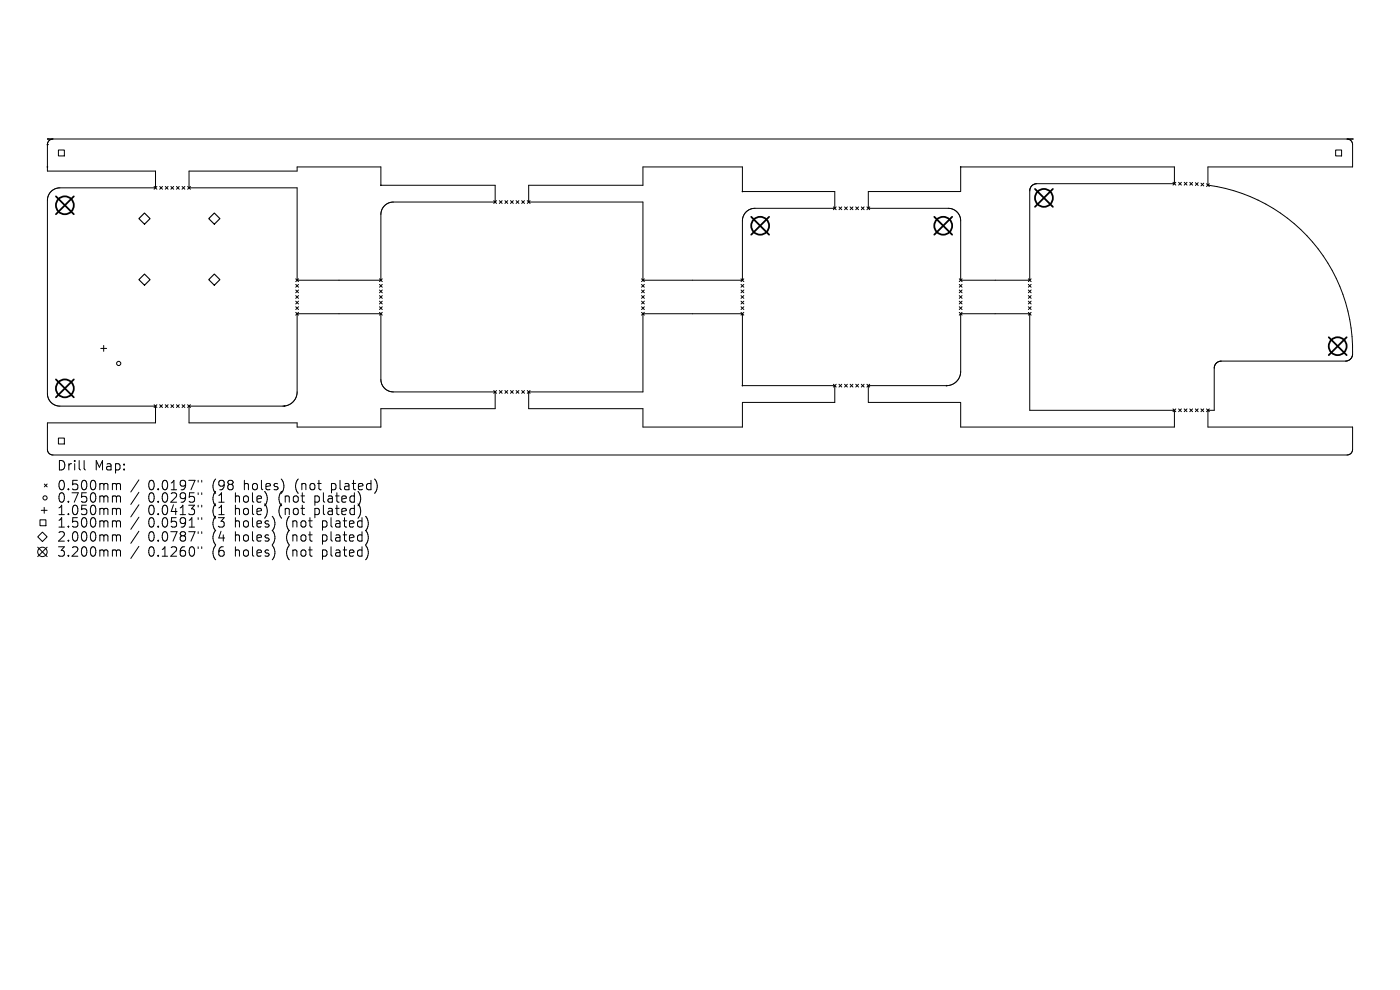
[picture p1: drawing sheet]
<svg xmlns="http://www.w3.org/2000/svg" width="297mm" height="210mm" viewBox="0 0 297 210" stroke-linecap="round" stroke-linejoin="round" font-family="sans-serif">
<defs><g id="words">
<g font-size="2.8">
<text x="12" y="100.1">Drill</text>
<text x="20" y="100.1">Map:</text>
<text x="12" y="104.3">0.500mm</text>
<text x="12" y="106.9">0.750mm</text>
<text x="31.4" y="104.3">0.0197&quot;</text>
<text x="31.4" y="106.9">0.0295&quot;</text>
<text x="45.2" y="104.3">(98</text>
<text x="45.2" y="106.9">(1</text>
<text x="50.1" y="106.9">hole)</text>
<text x="52" y="104.3">holes)</text>
<text x="59.6" y="106.9">(not</text>
<text x="63.1" y="104.3">(not</text>
<text x="67.4" y="106.9">plated)</text>
<text x="70.9" y="104.3">plated)</text>
<text x="12" y="109.6">1.050mm</text>
<text x="12" y="112.2">1.500mm</text>
<text x="31.4" y="109.6">0.0413&quot;</text>
<text x="31.4" y="112.2">0.0591&quot;</text>
<text x="45.2" y="109.6">(1</text>
<text x="45.2" y="112.2">(3</text>
<text x="50.1" y="109.6">hole)</text>
<text x="50.1" y="112.2">holes)</text>
<text x="59.6" y="109.6">(not</text>
<text x="61.2" y="112.2">(not</text>
<text x="67.4" y="109.6">plated)</text>
<text x="69" y="112.2">plated)</text>
<text x="12" y="115.2">2.000mm</text>
<text x="12" y="118.4">3.200mm</text>
<text x="31.4" y="115.2">0.0787&quot;</text>
<text x="31.4" y="118.4">0.1260&quot;</text>
<text x="45.2" y="115.2">(4</text>
<text x="45.2" y="118.4">(6</text>
<text x="50.1" y="115.2">holes)</text>
<text x="50.1" y="118.4">holes)</text>
<text x="61.2" y="115.2">(not</text>
<text x="61.2" y="118.4">(not</text>
<text x="69" y="115.2">plated)</text>
<text x="69" y="118.4">plated)</text>
</g>
</g></defs>
<g fill="none" stroke="#000" stroke-width=".21">
<path d="M10.1 29.5h.1M10.1 30.7h.1M10.1 29.5h276.8M11.2 29.5a1.19 1.19 0 0 0-1.1 1.2M12.4 31.8h1.3v1.3h-1.3zM32.7 39.6l.6 .5M33.3 39.6l-.6 .5M33.9 39.6l.6 .5M34.5 39.6l-.6 .5M35.1 39.6l.6 .5M35.7 39.6l-.6 .5M36.2 39.6l.6 .5"/>
<path d="M36.8 39.6l-.6 .5M37.4 39.6l.6 .5M38 39.6l-.6 .5M38.6 39.6l.6 .5M39.2 39.6l-.6 .5M39.8 39.6l.6 .5M40.1 36.3h22.9v-.9h17.8v3.9h24.2v3.6h-21.5a2.65 2.65 0 0 0-2.7 2.6v13.9h-17.8v-19.6h-22.9zM40.4 39.6l-.6 .5M112.2 39.3h24.2v-3.9h21.1v5.2h19.6v3.6h-17a2.65 2.65 0 0 0-2.6 2.6v12.6h-21.1v-16.5h-24.2zM248.8 38.7l.6 .6M249.4 38.7l-.6 .6M250 38.7l.6 .6"/>
<path d="M250.6 38.7l-.6 .6M251.2 38.7l.6 .6M251.8 38.7l-.6 .6M252.4 38.7l.6 .6M253 38.7l-.6 .6M253.6 38.8l.6 .5M254.2 38.8l-.6 .5M254.8 38.8l.6 .6M255.4 38.8l-.6 .6M256 39l.6 .6M256.6 39l-.6 .6M283.4 31.8h1.2v1.3h-1.2z"/>
<path d="M285.8 29.5a1.19 1.19 0 0 1 1.1 1.2v4.7h-30.6v3.9a35.1 35.1 0 0 1 30.5 36.4l-.5 .6-.8 .3h-26.4l-.7 .2-.6 .5-.2 .7v9h-1.3v3.6h30.6v4.7a1.19 1.19 0 0 1-1.1 1.2h-274.6a1.19 1.19 0 0 1-1.1-1.2v-5.6h22.9v-3.6h-20.3a2.65 2.65 0 0 1-2.6-2.6v-41a2.65 2.65 0 0 1 2.6-2.7h20.3v-3.5h-22.9v-5.6M286.9 29.5h.1M62.7 59.1l.6 .6M63.3 59.1l-.6 .6M80.5 59.1l.6 .6M81.1 59.1l-.6 .6M104.7 42.6l.6 .6M105.3 42.6l-.6 .6M105.9 42.6l.6 .6M106.5 42.6l-.6 .6M107.1 42.6l.6 .6M107.7 42.6l-.6 .6"/>
<path d="M108.3 42.6l.6 .6M108.9 42.6l-.6 .6M109.5 42.6l.6 .6M110.1 42.6l-.6 .6M110.7 42.6l.6 .6M111.3 42.6l-.6 .6M111.9 42.6l.6 .6M112.5 42.6l-.6 .6M136.1 59.1l.6 .6M136.7 59.1l-.6 .6M157.2 59.1l.6 .6M157.8 59.1l-.6 .6"/>
<path d="M176.8 43.9l.6 .6M177.4 43.9l-.6 .6M178 43.9l.6 .6M178.6 43.9l-.6 .6M179.2 43.9l.6 .6M179.8 43.9l-.6 .6M180.4 43.9l.5 .6M180.9 43.9l-.5 .6M181.5 43.9l.6 .6M182.1 43.9l-.6 .6M182.7 43.9l.6 .6M183.3 43.9l-.6 .6"/>
<path d="M183.9 43.9l.6 .6M184.2 40.6h19.6v-5.2h45.3v3.6h-29.1l-1 .3-.4 .5-.1 .6v19h-14.7v-12.6a2.65 2.65 0 0 0-2.6-2.6h-17zM184.5 43.9l-.6 .6M203.5 59.1l.6 .6M204.1 59.1l-.6 .6M218.2 59.1l.6 .6M218.8 59.1l-.6 .6M21.4 73.9h1.2M22 73.3v1.2M62.7 60.3l.6 .6M62.7 61.5l.6 .6M62.7 62.7l.6 .6"/>
<path d="M62.7 63.9l.6 .6M62.7 65.1l.6 .6M62.7 66.3l.6 .6M63.3 60.3l-.6 .6M63.3 61.5l-.6 .6M63.3 62.7l-.6 .6M63.3 63.9l-.6 .6M63.3 65.1l-.6 .6M63.3 66.3l-.6 .6M80.5 60.3l.6 .6M80.5 61.5l.6 .6M80.5 62.7l.6 .6"/>
<path d="M80.5 63.9l.6 .6M80.5 65.1l.6 .6M80.5 66.3l.6 .6M81.1 66.3l-.6 .6M81.1 60.3l-.6 .6M81.1 61.5l-.6 .6M81.1 62.7l-.6 .6M81.1 63.9l-.6 .6M81.1 65.1l-.6 .6M136.1 60.3l.6 .6M136.1 61.5l.6 .6M136.1 62.7l.6 .6"/>
<path d="M136.1 63.9l.6 .6M136.1 65.1l.6 .6M136.1 66.3l.6 .6M136.7 60.3l-.6 .6M136.7 61.5l-.6 .6M136.7 62.7l-.6 .6M136.7 63.9l-.6 .6M136.7 65.1l-.6 .6M136.7 66.3l-.6 .6M157.2 60.3l.6 .6M157.2 61.5l.6 .6M157.2 62.7l.6 .6"/>
<path d="M157.2 63.9l.6 .6M157.2 65.1l.6 .6M157.2 66.3l.6 .6M157.8 60.3l-.6 .6M157.8 61.5l-.6 .6M157.8 62.7l-.6 .6M157.8 63.9l-.6 .6M157.8 65.1l-.6 .6M157.8 66.3l-.6 .6M203.5 60.3l.6 .6M203.5 61.5l.6 .6M203.5 62.7l.6 .6"/>
<path d="M203.5 63.9l.6 .6M203.5 65.1l.6 .6M203.5 66.3l.6 .6M204.1 60.3l-.6 .6M204.1 61.5l-.6 .6M204.1 62.7l-.6 .6M204.1 63.9l-.6 .6M204.1 65.1l-.6 .6M204.1 66.3l-.6 .6M218.2 60.3l.6 .6M218.2 61.5l.6 .6M218.2 62.7l.6 .6"/>
<path d="M218.2 63.9l.6 .6M218.2 65.1l.6 .6M218.2 66.3l.6 .6M218.8 60.3l-.6 .6M218.8 61.5l-.6 .6M218.8 62.7l-.6 .6M218.8 63.9l-.6 .6M218.8 65.1l-.6 .6M218.8 66.3l-.6 .6M12.4 92.9h1.3v1.3h-1.3zM17.8 97.7v1.7l.3 .3M32.7 85.9l.6 .5"/>
<path d="M33.3 85.9l-.6 .5M33.9 85.9l.6 .5M34.5 85.9l-.6 .5M35.1 85.9l.6 .5M35.7 85.9l-.6 .5M36.2 85.9l.6 .5M36.8 85.9l-.6 .5M37.4 85.9l.6 .5M38 85.9l-.6 .5M38.6 85.9l.6 .5M39.2 85.9l-.6 .5M39.8 85.9l.6 .5"/>
<path d="M40.1 86.1h19.9a3 3 0 0 0 3-3v-16.5h17.8v13.9a2.65 2.65 0 0 0 2.7 2.6h21.5v3.6h-24.2v3.9h-17.8v-.9h-22.9zM40.4 85.9l-.6 .5M104.7 82.8l.6 .6M105.3 82.8l-.6 .6M105.9 82.8l.6 .6M106.5 82.8l-.6 .6M107.1 82.8l.6 .6M107.7 82.8l-.6 .6M108.3 82.8l.6 .6M108.9 82.8l-.6 .6M109.5 82.8l.6 .6M110.1 82.8l-.6 .6"/>
<path d="M110.7 82.8l.6 .6M111.3 82.8l-.6 .6M111.9 82.8l.6 .6M112.2 83.1h24.2v-16.5h21.1v15.2h19.6v3.6h-19.6v5.2h-21.1v-3.9h-24.2zM112.5 82.8l-.6 .6M176.8 81.5l.6 .6M177.4 81.5l-.6 .6M178 81.5l.6 .6M178.6 81.5l-.6 .6M179.2 81.5l.6 .6M179.8 81.5l-.6 .6M180.4 81.5l.5 .6"/>
<path d="M180.9 81.5l-.5 .6M181.5 81.5l.6 .6M182.1 81.5l-.6 .6M182.7 81.5l.6 .6M183.3 81.5l-.6 .6M183.9 81.5l.6 .6M184.2 81.8h16.6a3 3 0 0 0 3-3v-12.2h14.7v20.4h30.6v3.6h-45.3v-5.2h-19.6zM184.5 81.5l-.6 .6M248.8 86.7l.6 .6M249.4 86.7l-.6 .6M250 86.7l.6 .6M250.6 86.7l-.6 .6"/>
<path d="M251.2 86.7l.6 .6M251.8 86.7l-.6 .6M252.4 86.7l.6 .6M253 86.7l-.6 .6M253.6 86.7l.6 .6M254.2 86.7l-.6 .6M254.8 86.7l.6 .6M255.4 86.7l-.6 .6M256 86.7l.6 .6M256.6 86.7l-.6 .6M8 116.1l2 2M8.5 110.3h1.2v1.2h-1.2z"/>
<path d="M8.8 108.3h1.2M9 112.9l1 1-1 1-1-1zM9.4 107.6v1.3M9.4 102.7l.6 .6M10 102.7l-.6 .6M10 116.1l-2 2M24.1 102.6h.3l.3 .2M24.1 105.2h.3l.3 .3M24.1 107.8h.3l.3 .3M24.1 110.5h.3l.3 .3M24.1 113.5l.5 .1 .1 .1M24.1 116.7h.3l.3 .2"/>
<path d="M24.7 102.8l.3-.2 .5 .1 .1 1.2M24.7 102.8v1.1M24.7 105.5v1M24.7 108.1v1.1M24.7 110.8v1M24.7 113.7v1.1M24.7 116.9v1.1M24.7 105.5l.3-.3 .5 .1 .1 1.2M24.7 108.1l.3-.3 .5 .1 .1 1.3M24.7 110.8l.3-.3 .5 .1 .1 1.2M24.7 113.7l.3-.2 .5 .1 .1 1.2M24.7 116.9l.3-.2 .5 .1 .1 1.2"/>
<path d="M29.5 101.8l-1.7 2.6M29.5 104.4l-1.7 2.6M29.5 107.1l-1.7 2.5M29.5 109.7l-1.7 2.6M29.5 112.7l-1.7 2.6M29.5 115.9l-1.7 2.6M42 101.9v.4M42 104.5v.4M42 107.2v.4M42 109.8v.4M42 112.8v.4M42 116v.4"/>
<path d="M42.8 101.9v.4M42.8 104.5v.4M42.8 107.2v.4M42.8 109.8v.4M42.8 112.8v.4M42.8 116v.4"/>
<circle cx="25.2" cy="77.1" r=".44"/>
<circle cx="9" cy="117.1" r="1"/>
<circle cx="9.6" cy="105.6" r=".44"/>
</g>
<g fill="#000" stroke="#000" stroke-width=".21">
<circle cx="10.1" cy="30.7" r=".06"/>
<circle cx="10.1" cy="35.4" r=".06"/>
<circle cx="80.8" cy="39.3" r=".06"/>
<circle cx="203.8" cy="35.4" r=".06"/>
<circle cx="157.5" cy="40.6" r=".06"/>
<circle cx="60.3" cy="86.1" r=".06"/>
<circle cx="157.5" cy="81.8" r=".06"/>
<circle cx="200.8" cy="81.8" r=".06"/>
</g>
<path d="M30.7 45.2l1.1 1.2-1.1 1.2-1.2-1.2zM30.7 58.1l1.1 1.2-1.1 1.2-1.2-1.2zM44.3 59.3l1.2-1.2 1.2 1.2-1.2 1.2zM45.5 45.2l1.2 1.2-1.2 1.2-1.2-1.2z" fill="none" stroke="#000" stroke-width=".24"/>
<g fill="none" stroke="#000" stroke-width=".38">
<path d="M11.9 41.7l3.8 3.7M15.7 41.7l-3.8 3.7M159.4 46l3.8 3.8M163.2 46l-3.8 3.8M198.2 46l3.8 3.8M202 46l-3.8 3.8M219.6 40.1l3.8 3.8M223.4 40.1l-3.8 3.8M281.9 71.5l3.8 3.8M285.7 71.5l-3.8 3.8M11.9 80.5l3.8 3.8M15.7 80.5l-3.8 3.8"/>
<circle cx="13.8" cy="43.6" r="1.9"/>
<circle cx="161.3" cy="47.9" r="1.9"/>
<circle cx="200.1" cy="47.9" r="1.9"/>
<circle cx="221.5" cy="42" r="1.9"/>
<circle cx="283.8" cy="73.4" r="1.9"/>
<circle cx="13.8" cy="82.4" r="1.9"/>
</g>
<use href="#words"/>
</svg>
